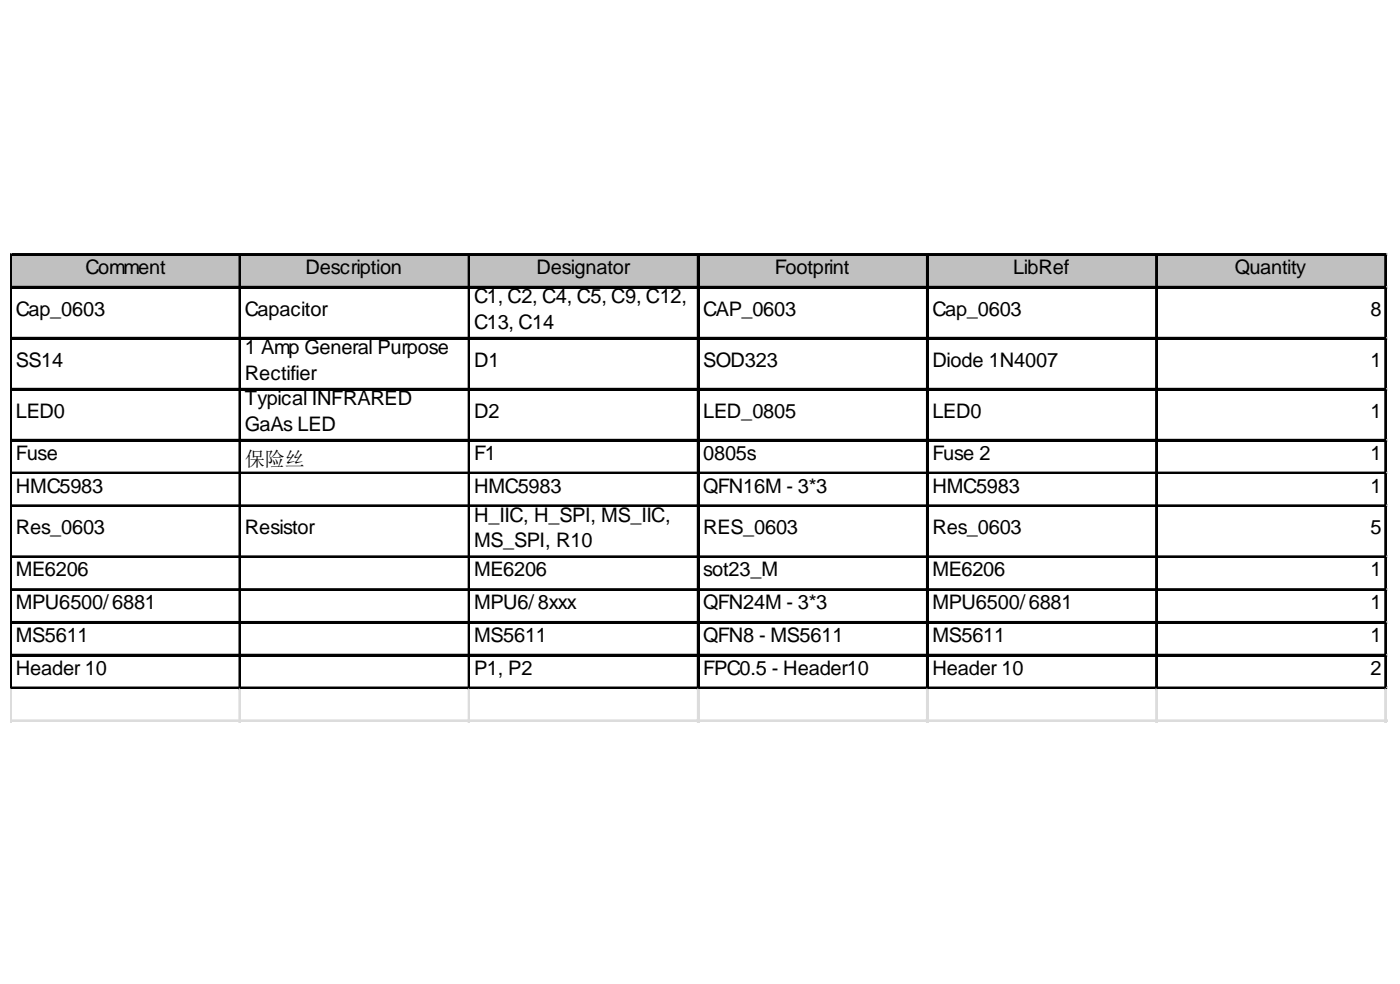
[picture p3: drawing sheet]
<svg xmlns="http://www.w3.org/2000/svg" width="288mm" height="202mm" viewBox="0 0 288 202" stroke-linecap="round" stroke-linejoin="round" font-family="sans-serif">
<defs><g id="words">
<g font-size="4.1">
<text x="17.6" y="56.3">Comment</text>
<text x="62.8" y="56.3">Description</text>
<text x="110.3" y="56.3">Designator</text>
<text x="159.3" y="56.3">Footprint</text>
<text x="208.3" y="56.3">LibRef</text>
<text x="253.9" y="56.3">Quantity</text>
<text x="3.2" y="64.9">Cap_0603</text>
<text x="50.4" y="64.9">Capacitor</text>
<text x="97.5" y="62.3">C1, C2, C4, C5, C9, C12,</text>
<text x="144.6" y="64.9">CAP_0603</text>
<text x="191.7" y="64.9">Cap_0603</text>
<text x="281.8" y="64.9">8</text>
<text x="97.5" y="67.5">C13, C14</text>
<text x="3.2" y="75.4">SS14</text>
<text x="50.4" y="72.7">1 Amp General Purpose</text>
<text x="50.4" y="78">Rectifier</text>
<text x="97.5" y="75.4">D1</text>
<text x="144.6" y="75.4">SOD323</text>
<text x="191.7" y="75.4">Diode 1N4007</text>
<text x="281.8" y="75.4">1</text>
<text x="50.4" y="83.2">Typical INFRARED</text>
<text x="3.2" y="85.8">LED0</text>
<text x="50.4" y="88.5">GaAs LED</text>
<text x="97.5" y="85.8">D2</text>
<text x="144.6" y="85.8">LED_0805</text>
<text x="191.7" y="85.8">LED0</text>
<text x="281.8" y="85.8">1</text>
<text x="3.2" y="94.5">Fuse</text>
<text x="50.4" y="95.7">保险丝</text>
<text x="97.5" y="94.5">F1</text>
<text x="144.6" y="94.5">0805s</text>
<text x="191.7" y="94.5">Fuse 2</text>
<text x="281.8" y="94.5">1</text>
<text x="3.2" y="101.2">HMC5983</text>
<text x="97.5" y="101.2">HMC5983</text>
<text x="144.6" y="101.2">QFN16M - 3*3</text>
<text x="191.7" y="101.2">HMC5983</text>
<text x="281.8" y="101.2">1</text>
<text x="97.5" y="107.2">H_IIC, H_SPI, MS_IIC,</text>
<text x="3.2" y="109.8">Res_0603</text>
<text x="50.4" y="109.8">Resistor</text>
<text x="97.5" y="112.4">MS_SPI, R10</text>
<text x="144.6" y="109.8">RES_0603</text>
<text x="191.7" y="109.8">Res_0603</text>
<text x="281.8" y="109.8">5</text>
<text x="3.2" y="118.4">ME6206</text>
<text x="97.5" y="118.4">ME6206</text>
<text x="144.6" y="118.4">sot23_M</text>
<text x="191.7" y="118.4">ME6206</text>
<text x="281.8" y="118.4">1</text>
<text x="3.2" y="125.1">MPU6500/6881</text>
<text x="97.5" y="125.1">MPU6/8xxx</text>
<text x="144.6" y="125.1">QFN24M - 3*3</text>
<text x="191.7" y="125.1">MPU6500/6881</text>
<text x="281.8" y="125.1">1</text>
<text x="3.2" y="131.9">MS5611</text>
<text x="97.5" y="131.9">MS5611</text>
<text x="144.6" y="131.9">QFN8 - MS5611</text>
<text x="191.7" y="131.9">MS5611</text>
<text x="281.8" y="131.9">1</text>
<text x="3.2" y="138.6">Header 10</text>
<text x="97.5" y="138.6">P1, P2</text>
<text x="144.6" y="138.6">FPC0.5 - Header10</text>
<text x="191.7" y="138.6">Header 10</text>
<text x="281.8" y="138.6">2</text>
</g>
</g></defs>
<path d="M2.4 52.5h282.8v6.8h-282.8z" fill="#c0c0c0"/>
<g fill="none" stroke="#000" stroke-width=".38">
<path d="M2.1 52.2v89.4M2.3 52.2v89.4M2.5 52.2h282.7M2.5 58.9h282.7M49.2 52.5v89.1M49.4 52.5v89.1M96.3 52.5v89.1M96.5 52.5v89.1M143.5 52.5v89.1M143.7 52.5v89.1M190.6 52.5v89.1M190.8 52.5v89.1"/>
<path d="M237.7 52.5v89.1M237.9 52.5v89.1M284.8 52.5v89.1M285 52.5v89.1M2.5 69.4h282.7M2.5 79.9h282.7M2.5 90.3h282.7M2.5 97.1h282.7M2.5 103.8h282.7M2.5 114.3h282.7M2.5 121h282.7M2.5 127.7h282.7"/>
<path d="M2.5 134.5h282.7M2.5 141.2h282.7"/>
</g>
<path d="M2.5 52.4h282.7M2.5 59.1h282.7M2.5 69.6h282.7M2.5 80h282.7M2.5 90.5h282.7M2.5 97.3h282.7M2.5 104h282.7M2.5 114.5h282.7M2.5 121.2h282.7M2.5 127.9h282.7M2.5 134.7h282.7M2.5 141.4h282.7" fill="none" stroke="#000" stroke-width=".37"/>
<g fill="none" stroke="#dadcdd" stroke-width=".38">
<path d="M285.2 52.2h.1M2.1 141.6v6.8M2.3 141.6v6.8M49.2 141.6v6.8M49.4 141.6v6.8M96.3 141.6v6.8M96.5 141.6v6.8M143.5 141.6v6.8M143.7 141.6v6.8M190.6 141.6v6.8M190.8 141.6v6.8M237.7 141.6v6.8"/>
<path d="M237.9 141.6v6.8M284.8 141.6v6.8M285 141.6v6.8"/>
</g>
<path d="M285.2 52.2v.3z" fill="#dadcdd"/>
<path d="M285.2 58.9h.1" fill="none" stroke="#dadcdd" stroke-width=".38"/>
<path d="M285.2 58.9v.4z" fill="#dadcdd"/>
<path d="M285.2 69.4h.1" fill="none" stroke="#dadcdd" stroke-width=".38"/>
<path d="M285.2 69.4v.4z" fill="#dadcdd"/>
<path d="M285.2 79.9h.1" fill="none" stroke="#dadcdd" stroke-width=".38"/>
<path d="M285.2 79.9v.3z" fill="#dadcdd"/>
<path d="M285.2 90.3h.1" fill="none" stroke="#dadcdd" stroke-width=".38"/>
<path d="M285.2 90.3v.4z" fill="#dadcdd"/>
<path d="M285.2 97.1h.1" fill="none" stroke="#dadcdd" stroke-width=".38"/>
<path d="M285.2 97.1v.3z" fill="#dadcdd"/>
<path d="M285.2 103.8h.1" fill="none" stroke="#dadcdd" stroke-width=".38"/>
<path d="M285.2 103.8v.4z" fill="#dadcdd"/>
<path d="M285.2 114.3h.1" fill="none" stroke="#dadcdd" stroke-width=".38"/>
<path d="M285.2 114.3v.4z" fill="#dadcdd"/>
<path d="M285.2 121h.1" fill="none" stroke="#dadcdd" stroke-width=".38"/>
<path d="M285.2 121v.4z" fill="#dadcdd"/>
<path d="M285.2 127.7h.1" fill="none" stroke="#dadcdd" stroke-width=".38"/>
<path d="M285.2 127.7v.4z" fill="#dadcdd"/>
<path d="M285.2 134.5h.1" fill="none" stroke="#dadcdd" stroke-width=".38"/>
<path d="M285.2 134.5v.4z" fill="#dadcdd"/>
<path d="M285.2 141.2h.1" fill="none" stroke="#dadcdd" stroke-width=".38"/>
<path d="M285.2 141.2v.4z" fill="#dadcdd"/>
<path d="M2.1 148h283.1" fill="none" stroke="#dadcdd" stroke-width=".38"/>
<path d="M2.1 148.1h283.1" fill="none" stroke="#dadcdd" stroke-width=".37"/>
<use href="#words"/>
</svg>
